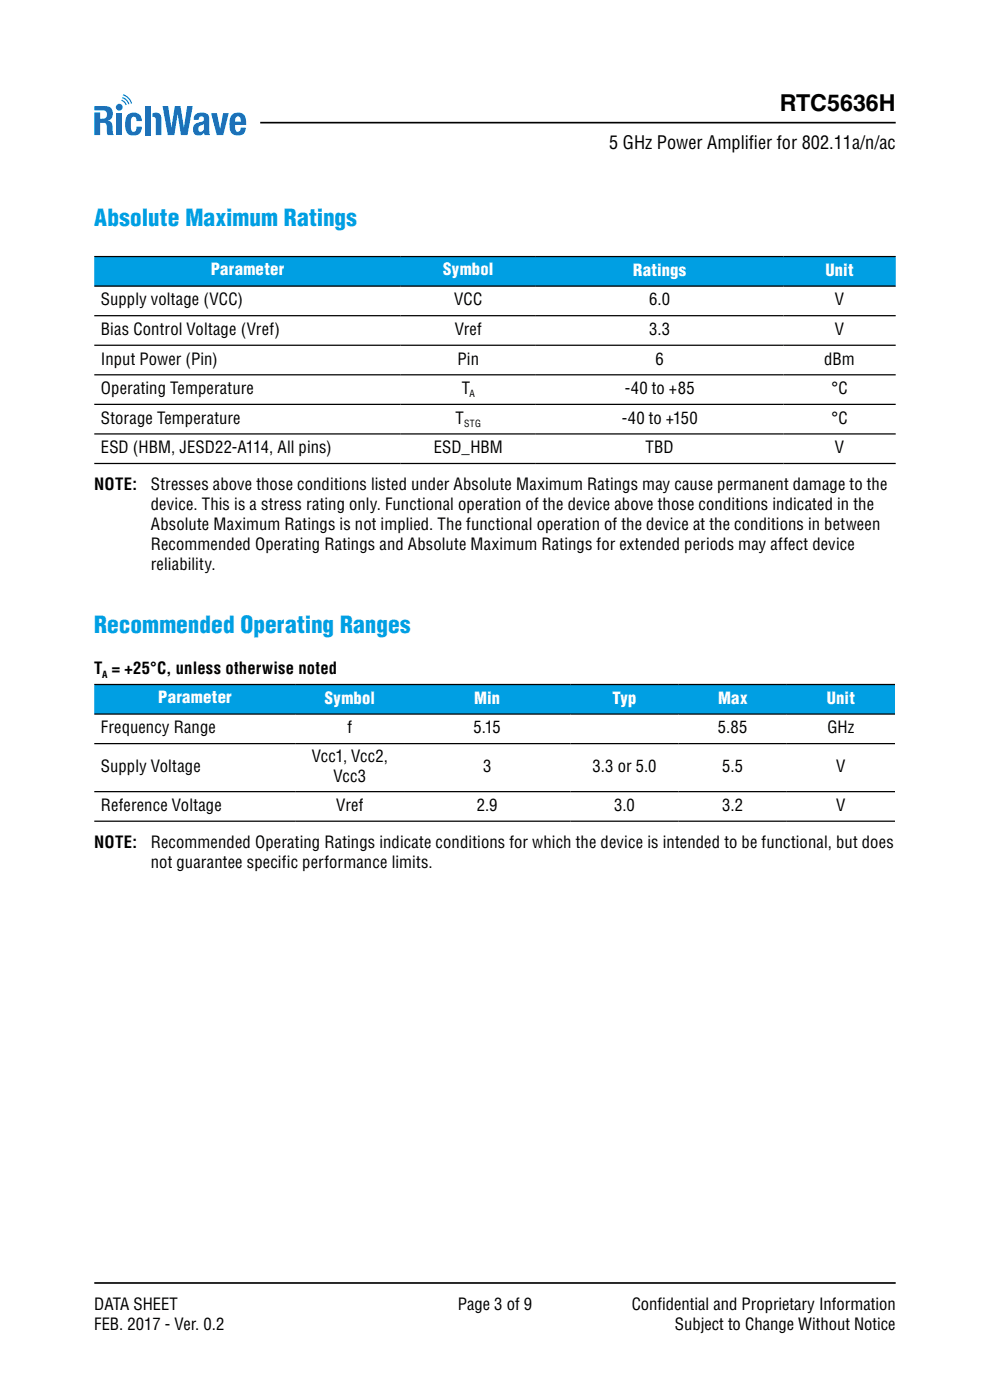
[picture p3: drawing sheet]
<svg xmlns="http://www.w3.org/2000/svg" width="210mm" height="297mm" viewBox="0 0 210 297" stroke-linecap="round" stroke-linejoin="round" font-family="sans-serif">
<defs><g id="words">
<text font-size="4.9" x="165.4" y="23.5">RTC5636H</text>
<g font-size="4.9" fill="#009fe3">
<text x="20" y="48">Absolute Maximum Ratings</text>
<text x="20" y="134.3">Recommended Operating Ranges</text>
</g>
<text font-size="3.9" x="129.2" y="31.7">5 GHz Power Amplifier for 802.11a/n/ac</text>
<g font-size="3.5" fill="#fff">
<text x="44.7" y="58.4">Parameter</text>
<text x="94" y="58.4">Symbol</text>
<text x="134.3" y="58.5">Ratings</text>
<text x="175.1" y="58.5">Unit</text>
<text x="33.6" y="149.2">Parameter</text>
<text x="68.9" y="149.3">Symbol</text>
<text x="100.6" y="149.3">Min</text>
<text x="129.9" y="149.3">Typ</text>
<text x="152.3" y="149.3">Max</text>
<text x="175.4" y="149.3">Unit</text>
</g>
<g font-size="3.5">
<text x="21.4" y="64.8">Supply voltage (VCC)</text>
<text x="96.4" y="64.8">VCC</text>
<text x="137.7" y="64.8">6.0</text>
<text x="177.1" y="64.8">V</text>
<text x="21.4" y="71.1">Bias Control Voltage (Vref)</text>
<text x="96.4" y="71.1">Vref</text>
<text x="137.7" y="71.1">3.3</text>
<text x="177.1" y="71.1">V</text>
<text x="21.4" y="77.3">Input Power (Pin)</text>
<text x="97.1" y="77.3">Pin</text>
<text x="139.1" y="77.3">6</text>
<text x="174.9" y="77.3">dBm</text>
<text x="21.4" y="83.6">Operating Temperature</text>
<text x="97.9" y="83.6">T</text>
<text x="132.5" y="83.6">-40 to +85</text>
<text x="176.4" y="83.6">°C</text>
<text x="21.4" y="89.9">Storage Temperature</text>
<text x="96.6" y="89.9">T</text>
<text x="131.9" y="89.9">-40 to +150</text>
<text x="176.4" y="89.9">°C</text>
<text x="21.4" y="96.2">ESD (HBM, JESD22-A114, All pins)</text>
<text x="92" y="96.2">ESD_HBM</text>
<text x="136.9" y="96.2">TBD</text>
<text x="177.1" y="96.2">V</text>
<text x="20" y="104">NOTE:</text>
<text x="32" y="104">Stresses above those conditions listed under Absolute Maximum Ratings may cause permanent damage to the</text>
<text x="32" y="108.2">device. This is a stress rating only. Functional operation of the device above those conditions indicated in the</text>
<text x="32" y="112.4">Absolute Maximum Ratings is not implied. The functional operation of the device at the conditions in between</text>
<text x="32" y="116.7">Recommended Operating Ratings and Absolute Maximum Ratings for extended periods may affect device</text>
<text x="32" y="120.9">reliability.</text>
<text x="20" y="143.1">T = +25°C, unless otherwise noted</text>
<text x="21.4" y="155.6">Frequency Range</text>
<text x="73.7" y="155.6">f</text>
<text x="100.5" y="155.6">5.15</text>
<text x="152.3" y="155.6">5.85</text>
<text x="175.5" y="155.6">GHz</text>
<text x="66.1" y="161.7">Vcc1, Vcc2,</text>
<text x="21.4" y="163.8">Supply Voltage</text>
<text x="70.8" y="165.9">Vcc3</text>
<text x="102.5" y="163.8">3</text>
<text x="125.7" y="163.8">3.3 or 5.0</text>
<text x="153.2" y="163.8">5.5</text>
<text x="177.4" y="163.8">V</text>
<text x="21.4" y="172">Reference Voltage</text>
<text x="71.3" y="172">Vref</text>
<text x="101.1" y="172">2.9</text>
<text x="130.3" y="172">3.0</text>
<text x="153.2" y="172">3.2</text>
<text x="177.4" y="172">V</text>
<text x="20" y="179.9">NOTE:</text>
<text x="32" y="179.9">Recommended Operating Ratings indicate conditions for which the device is intended to be functional, but does</text>
<text x="32" y="184.1">not guarantee specific performance limits.</text>
<text x="20" y="277.9">DATA SHEET</text>
<text x="97.1" y="277.9">Page 3 of 9</text>
<text x="134" y="277.9">Confidential and Proprietary Information</text>
<text x="20" y="282.2">FEB. 2017 - Ver. 0.2</text>
<text x="143.2" y="282.2">Subject to Change Without Notice</text>
</g>
<g font-size="2.1">
<text x="99.6" y="84.3">A</text>
<text x="98.5" y="90.6">STG</text>
<text x="21.7" y="143.8">A</text>
</g>
</g></defs>
<!-- layer: Layer 1 -->
<path d="M20 272.2h170" fill="none" stroke="#000" stroke-width=".35"/>
<g fill="#1d71b8">
<path d="M24.7 24h1.2v4.7h-1.2z"/>
<path d="M27.1 24.4a1.75 1.75 0 0 1 1.9-.4 1.75 1.75 0 0 1 1.1 1.7h-1.1a.65 .65 0 0 0-.6-1 .65 .65 0 0 0-.6 .9l-.1 1a.93 .93 0 0 0 .9 1.3l.2-.2 .2-.8h1.1a1.79 1.79 0 0 1-1.9 1.9 1.79 1.79 0 0 1-1.6-2.1 3.3 3.3 0 0 1 .5-2.3z"/>
<path d="M34.5 22.5h1.2l.6 4.5 .8-4.5h1.2l.7 4.5 .7-4.5h1.2l-1.1 6.2h-1.4l-.7-4.5-.7 4.5h-1.4z"/>
<path d="M44.8 24h1.2l.7 3.3 .6-3.3h1.2l-1.1 4.7h-1.4z"/>
<path d="M26.1 20a2.69 2.69 0 0 1 1.9 1.9l-.2 .1a2.42 2.42 0 0 0-1.7-1.7z"/>
<path d="M26 20.6a2.09 2.09 0 0 1 1.5 1.5h-.3a1.83 1.83 0 0 0-1.3-1.3z"/>
<path d="M25.8 21.2a1.49 1.49 0 0 1 1.1 1l-.3 .1a1.22 1.22 0 0 0-.9-.9z"/>
<path d="M20 22.5h2.3a1.62 1.62 0 0 1 1.6 1.3 1.62 1.62 0 0 1-1 1.8 1.48 1.48 0 0 1 1 1.9v.7l.3 .5h-1.4l-.3-2.4-.4-.2-.9-.1v2.7h-1.2v-4.8h1.2v1.3h.6a.89 .89 0 0 0 .9-.9 .89 .89 0 0 0-.9-.9h-1.8z"/>
<path d="M30.7 22.5h1.2v6.2h-1.2z"/>
<path d="M32.3 24.1a1.2 1.2 0 0 1 1.4-.1 1.2 1.2 0 0 1 .5 1.2v3.5h-1.2v-3.5l-.2-.4h-.5z"/>
<path d="M42.2 26.8a.63 .63 0 0 0 0 1 .63 .63 0 0 0 .9-.1l.2-1.4zM41.4 24.3a2.12 2.12 0 0 1 2.9 .3l.2 4.1h-1.1l-.1-.5a1.35 1.35 0 0 1-2.3-.2 1.35 1.35 0 0 1 1.1-2l.7-.2a.58 .58 0 0 0 .5-.7 .58 .58 0 0 0-.8-.4 .58 .58 0 0 0-.3 .7h-1.1v-.6z"/>
<path d="M50.1 24.9l-.2 .9h1.2a.74 .74 0 0 0-.1-.8 .74 .74 0 0 0-.8-.2zM49.1 24.4a1.78 1.78 0 0 1 2.1-.4 1.78 1.78 0 0 1 1 1.9v.6h-2.3a1.17 1.17 0 0 0 .6 1.5l.4-.3 .2-.6h1.1a1.75 1.75 0 0 1-1.3 1.6 1.75 1.75 0 0 1-2-.7l-.2-1.4a3.3 3.3 0 0 1 .4-2.2z"/>
<circle cx="25.3" cy="22.7" r=".73"/>
</g>
<path d="M55.2 26h134.8" fill="none" stroke="#000" stroke-width=".35"/>
<path d="M20 54.4h65v6.3h-65zM85 54.4h28.7v6.3h-28.7zM113.7 54.4h52.5v6.3h-52.5zM166.2 54.4h23.8v6.3h-23.8z" fill="#009fe3"/>
<path d="M20 54.4h170M20 60.7h170M20 67h170M20 73.2h170M20 79.5h170M20 92.1h170M20 98.3h170M20 85.8h170" fill="none" stroke="#000" stroke-width=".26"/>
<path d="M20 145.2h42.7v6.3h-42.7zM62.7 145.2h23v6.3h-23zM85.7 145.2h35.3v6.3h-35.3zM121 145.2h22.9v6.3h-22.9zM143.9 145.2h23v6.3h-23zM166.9 145.2h22.9v6.3h-22.9z" fill="#009fe3"/>
<path d="M20 145.2h169.8M20 151.5h169.8M20 157.8h169.8M20 167.9h169.8M20 174.2h169.8" fill="none" stroke="#000" stroke-width=".26"/>
<use href="#words"/>
</svg>
